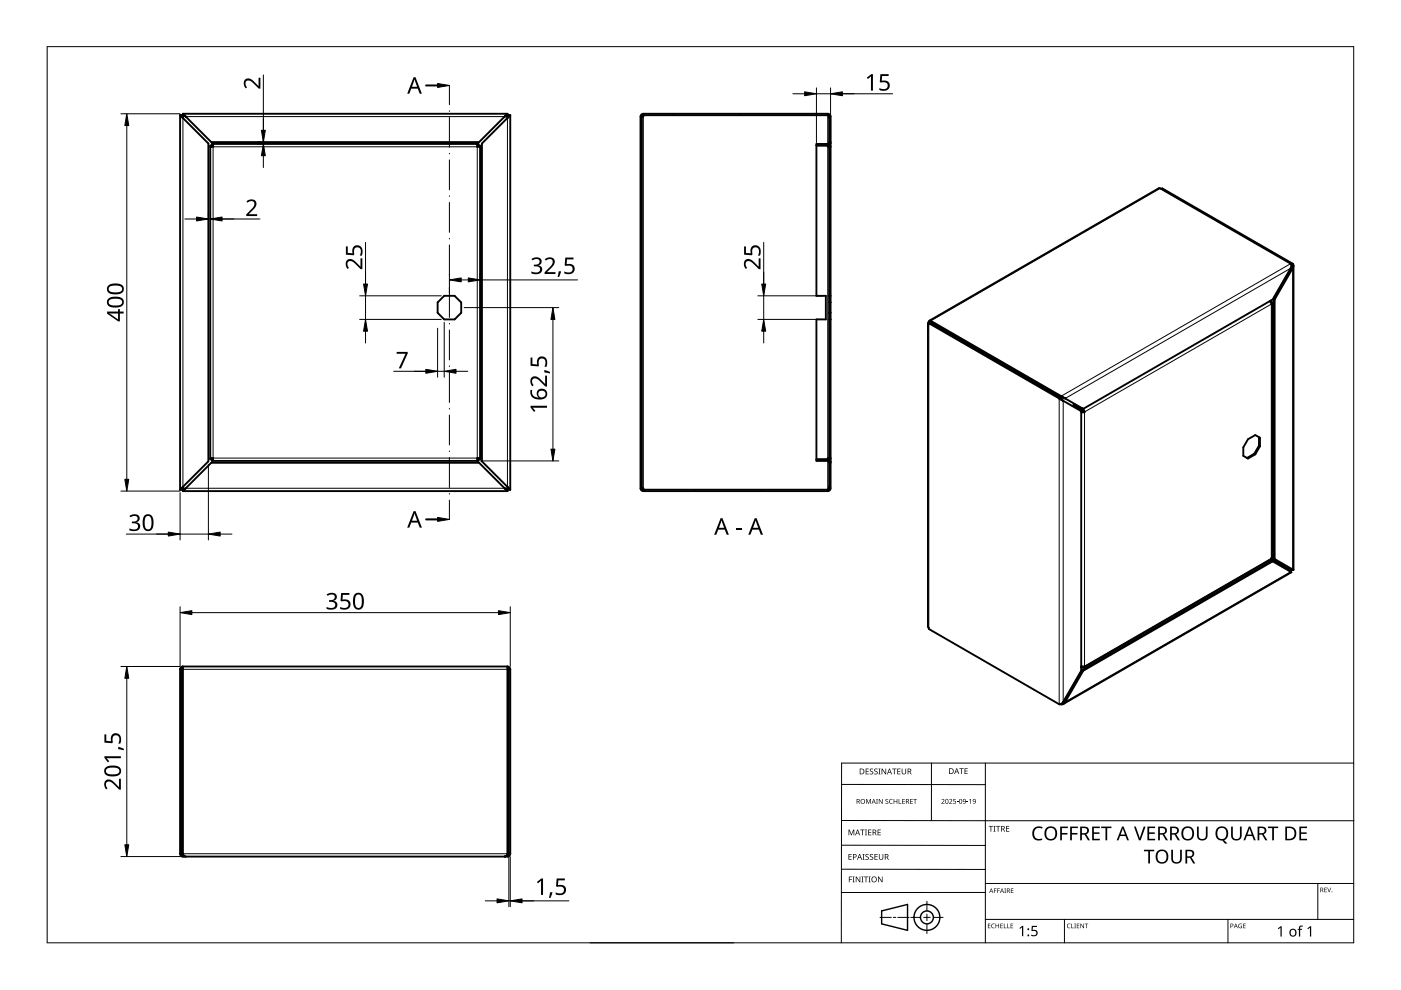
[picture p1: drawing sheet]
<svg xmlns="http://www.w3.org/2000/svg" width="297mm" height="210mm" viewBox="0 0 297 210" stroke-linecap="round" stroke-linejoin="round" font-family="sans-serif">
<g fill="none" stroke="#000" stroke-width=".21">
<path d="M38.8 24.7h68.8v78.8h-68.8zM45.2 31.1h56v66h-56zM136.4 24.7v78.8M175.5 24.4v6.1M175.5 30.8v.1M175.5 31.1v66M246 39.9l-48.7 28.1v.3l-.2 .1M273.6 55.9l-48.6 28.1M273.6 56.9l-47.8 27.6M273.9 56v.8M274.1 56.9v63.8M196.9 68.8v64.3"/>
<path d="M175.5 97.4h.1M175.5 97.7v6.1M224.6 84.5v64.8M225.4 85v63.8l.2-.1M229.9 87.3l39.6-22.8v53.9l-39.6 22.8zM273.6 121l-.2 .1M273.6 121.2l-47.8 27.6M273.9 120.6v.3M38.8 141.9h68.8M38.8 181h68.8"/>
</g>
<g fill="none" stroke="#000" stroke-width=".4">
<path d="M38.2 24.4l.6 .6M38.2 24.4h.3M38.2 24.4v79.4M38.5 24.4h.1M38.5 24.4l.3 .6M38.8 24.1h.1M38.8 24.4h.1M38.8 25l5.4 5.4v67.4l-5.4 5.4M38.8 24.1v.6h-.2M38.8 24.1h68.8M38.8 24.1l.6 .6M38.8 24.4l.6 .3"/>
<path d="M39.4 24.7h.1M44.9 31.1v-.2h-.3v66.5h.3v-.3M45.2 30.8h-.3v-.3h56.5v.3h-.2M45.2 30.5v.6h-.6M101.2 30.5v.6h.6M101.5 31.1v-.2h.3v66.5h-.3v-.3M107 24.7l-5.4 5.4h-56.8l-5.4-5.4M107 24.7h.1M107.6 24.1l-.6 .6M107.6 24.4l-.6 .3M107.6 25l-5.4 5.4v67.4l5.4 5.4M107.6 24.1v.6h.2"/>
<path d="M107.6 25h.1M107.8 24.7l-.2 .3M107.9 24.4l-.1 .3M107.9 24.4h.3M107.9 24.4h.1M108.2 24.4l-.6 .6M108.2 24.4h.1M108.2 24.4v79.4M136 24.3l.4-.2h39.1a.6 .6 0 0 1 .6 .6v78.8a.6 .6 0 0 1-.6 .6h-39.1a.6 .6 0 0 1-.6-.6v-78.8zM136.1 24.7v78.8M136.4 24.4h39.1M136.4 24.4v.3h-.3"/>
<path d="M136.4 24.4l-.3 .3M173.1 30.8h2.4l.3 .3M173.1 30.9h2.4v.2h.3M175.5 24.4h.1M175.5 24.4l.3 .6M175.5 24.4l.3 .3v5.9M175.6 24.4h.1M175.8 30.1h.3M175.8 31.1v66M175.8 30.4h.3M175.8 25h.1M176.1 31.1a.6 .6 0 0 0-.6-.6h-2.4v32.2h2v5h-2v30h2.4a.6 .6 0 0 0 .6-.6"/>
<path d="M246.2 40.1l.2-.2 27.7 16M273.6 55.9l.2 .4-.1 .6M273.6 56.9l-3.8 6.6-40.1 23.2-3.9-2.3M273.7 56.9h-.1M273.9 56v.8M273.9 56l-28.1-16.1-48.8 28.1M273.9 56.8l.2 .1M273.9 56.8l-3.9 6.6M273.9 56.8h.1M274.1 55.9l.1 .4M274.1 55.9l-.2 .1M274.1 56.9l-3.8 6.6"/>
<path d="M274.1 56.9h.1M274.2 56.3l-.1 .6M274.2 56.3v64.5M92.8 64.1l1.4-1.4h2.2l1.4 1.4v2.2l-1.4 1.4h-2.2l-1.4-1.4zM175.8 62.7h.3M175.8 67.7h.3M175.8 64.1h.3M175.8 66.3h.3M196.7 68.5l.1 64.5 .1 .4 27.7 15.9h.3M196.9 68.3l-.2 .2 .2 .3v-.3M196.9 68.5l.4-.2 27.7 15.9M196.9 68.5l27.7 16"/>
<path d="M196.9 68.3l27.9 16.1M196.9 68.3l.1-.3h.3l27.7 16M269.2 63.8l.3 .7 .2-.3-.2-.2M269.3 63.9h.1M269.3 63.8v.1M269.4 63.7l.1 .1M269.5 63.8v.2M269.5 63.8l-.2 .1M269.5 64l-.1 .1M269.7 64.2v53.9l-.2 .3M270 63.4v55l4.1 2.3M270 63.4l.3 .1"/>
<path d="M270.3 63.5v55M44.6 97.1h.6v.6M45.2 97.4h-.3v.3h56.5v-.3h-.2M101.8 97.1h-.6v.6M175.8 97.6v5.9l-.3 .3M175.8 97.1l-.3 .3h-2.4M175.8 98.1h.3M175.8 97.1h-.3v.3h-2.4M175.8 97.8h.3M224.6 84.5l.6 .4M224.8 84.4l.3 .3M224.8 84.4l-.2 .1"/>
<path d="M225 84.2l.6 .2M225 84l.7 .4M225 84v.2M225.1 84.7h.1M225.1 84.7l.1 .1M225.2 84.9h.1M225.3 84.9l.1 .1M225.3 84.9h.1M225.4 84.9l3.8 2.3v55l-3.8 6.6M225.4 85h.1M225.6 84.4h.1M225.7 84.4l.1 .1"/>
<path d="M225.7 84.4h.1M225.8 84.5h.1M227.4 86.1l.2-.1 1.7 1v.2M227.6 85.7l1.7 1M227.6 85.7v.3l1.7 1v-.3M227.8 85.6l-.2 .1M229.3 87.2l-.1 .1M229.5 86.9l-.4 .2M229.5 86.6v.3M229.5 86.6l-.2 .1M229.5 86.6l.4 .7M229.5 86.9l.2 .3"/>
<path d="M229.7 87.2h-.4M229.7 87.2l.2 .1M229.9 87.3l-.7 .1M265.9 96.2l.2 .1M265.9 96.2l-1.5 .9M266.9 94.5l-1 1.7M266.9 92.7v1.8M266.9 94.5l.2 .1M267.1 94.6v-1.8l-1-.6-1.5 .9-1 1.8v1.8l1 .5 1.5-.9M267.1 94.6l-1 1.7M38.6 103.5h.2v.6M38.8 103.2l-.3 .6h-.3"/>
<path d="M38.8 103.2l-.6 .6M38.8 104.1h68.8M38.8 103.8h.1M38.8 104.1h.1M39.4 103.5l-.6 .3M39.4 103.5l-.6 .6M39.4 103.5l5.4-5.4h56.8l5.4 5.4M39.4 103.5h.1M107 103.5l.6 .6M107 103.5l.6 .3M107.6 103.2l.2 .3M107.6 103.2h.1"/>
<path d="M107.6 103.2v.1M107.6 103.3l.6 .5M107.8 103.5h-.2v.6M107.8 103.5l.1 .3h.3M136.1 103.5h.3v.3M136.1 103.5l.3 .3M136.4 103.8h39.1M175.6 103.8h-.1M175.8 103.3l-.3 .5M175.8 103.2v.1M175.8 103.2h.1M269.5 118.6l4.2 2.4"/>
<path d="M269.5 118.4l-.1 .2-39.6 22.9M269.5 118.4l4.4 2.5M269.8 119l-40.1 23.2M273.4 121.1h.1M273.6 121.2h.1M273.6 121.2l-4-2.3-40.2 23.2M273.6 121.1h-.2M273.7 121.2l.1 .1M273.7 121h.1M273.7 121v.1M273.7 121l-.1 .1M273.7 121.1l.1 .2"/>
<path d="M273.8 121.3l-48.4 28M273.9 120.9h.1M273.9 120.6h.1M273.9 120.6v.3M274.1 120.7h.1M274.1 120.7l.1 .1M274.2 120.8h.1M274.2 120.8l-.3 .1M38.2 141.9v39.1M38.2 141.9h.3M38.5 141.9v39.1M38.8 141.3v39.7l.1 .3"/>
<path d="M38.8 141.3a.6 .6 0 0 0-.6 .6M38.8 141.6l-.3 .3M38.8 141.3h68.8M107.6 141.3v39.7l-.2 .4-.4 .2M107.6 141.6l.3 .3M107.6 141.3a.6 .6 0 0 1 .6 .6M107.9 141.9v39.1M107.9 141.9h.3M108.2 141.9v39.1M224.9 149.3h.1M225 149.2v.1M225 149.2l-.1 .1"/>
<path d="M225.4 148.8l-.4 .4M225.4 148.8h.1M225.4 149.3h-.4M225.6 148.7l-.3 .3M225.6 148.7l.2 .1M225.8 148.8l-.4 .5M225.8 148.8h.1M229.2 141.3l.7-.1-.1 .3h-.3M229.2 141.5l.1 .1M229.3 141.3h.1M229.3 141.3l-.1 .1M229.3 141.3v.3"/>
<path d="M229.4 141.3h-.1M229.4 142.1l.3 .1M229.4 142.1l-3.8 6.6M229.5 141.5l-.2 .1M229.5 141.3v.2M229.7 142.2l-3.9 6.6M38.2 181a.6 .6 0 0 0 .6 .6M38.2 181h.3M38.5 181l.3 .3M38.8 181.3v.3M38.8 181.3h.1M38.8 181.6h68.8"/>
<path d="M38.9 181.3l.5 .3M39.4 181.6h.1M107 181.6h.1M107.5 181.3h.1M107.6 181.3v.3M107.9 181h.3M107.9 181l-.3 .3M108.2 181a.6 .6 0 0 1-.6 .6"/>
</g>
<g fill="none" stroke="#000" stroke-width=".21">
<path d="M136.1 30.9l-.3 .3M142.9 24.1l-.3 .3M157 24.1l-.3 .3M171 24.1l-.3 .3M175.8 37.5l.3 .3M175.8 32.4l.3 .3M136.1 45l-.3 .3M136.1 59.1l-.3 .3M175.8 52.8l.3 .3M175.8 47.7l.3 .3M136.1 73.1l-.3 .3M175.8 78.3l.3 .3"/>
<path d="M175.8 68.1l.3 .3M136.1 87.2l-.3 .3M174.5 97.4l.3 .3M175.8 93.6l.3 .3M175.8 83.4l.3 .3M136.1 101.3l-.3 .3M147.6 103.8l-.3 .3M161.7 103.8l-.3 .3M176.1 103.5l-.3 .3"/>
</g>
<path d="M10 9.9h277v190h-277z" fill="none" stroke="#000" stroke-width=".21"/>
<g fill="none" stroke="#000" stroke-width=".21">
<path d="M178.4 179.2l30.5 .1M178.4 166.3l30.5 .1M178.5 174h108.6M197.5 161.8v12.2M208.9 161.8v38.1M287 161.8h-108.6v38.1M125.1 199.9h30.5M178.4 184.3h30.5M186.6 194.5h2.4M189.4 194.5h.5M190.4 194.5h2.4M193.1 194.5h2.1"/>
<path d="M195.8 194.5h1.4M196.5 191.1v2M196.5 193.8v1.4M196.5 195.9v2M197.9 194.5h2.1M208.9 189.2h-30.5M208.9 187.3h78.1M208.9 194.9h78.1M225.7 194.9v5M260.4 194.9v5M279.4 187.3v7.6"/>
</g>
<g fill="none" stroke="#000" stroke-width=".3">
<path d="M186.9 193.1l5.5-1.3v5.5l-5.5-1.4z"/>
<circle cx="196.5" cy="194.5" r="1.37"/>
<circle cx="196.5" cy="194.5" r="2.74"/>
</g>
<g fill="#000">
<path d="M179.9 175.9h.2l.4 1 .4-1h.2v1.2h-.1v-1.1l-.4 1.1h-.2l-.4-1.1 .1 1.1h-.2zM182.4 175.9h.9v.1h-.4v1.1h-.1v-1.1h-.4zM183.4 175.9h.4l-.1 .1v1l.1 .1h-.4l.1-.1v-1zM183.6 169.4h.2l.3 .8 .4-.8h.2v1h-.2v-.9l-.4 .9-.4-.9 .1 .9h-.2zM183.5 163h.7v.1h-.5v.4h.5v.1h-.5v.4h.5v.2h-.7zM184.1 175.9h.6v.1h-.5v.4h.5v.1h-.5v.5h.5v.1h-.6zM184.5 163.1l.4-.2 .2 .1v.1a.25 .25 0 0 0-.4-.1 .25 .25 0 0 0 0 .4 .4 .4 0 0 1 .5 .3 .4 .4 0 0 1-.3 .5 .4 .4 0 0 1-.5-.2h.1a.27 .27 0 0 0 .4 .1 .27 .27 0 0 0-.1-.4l-.3-.3zM185.4 163.1l.4-.2 .3 .1-.1 .1a.25 .25 0 0 0-.4-.1 .25 .25 0 0 0 0 .4 .4 .4 0 0 1 .5 .3 .4 .4 0 0 1-.3 .5 .4 .4 0 0 1-.5-.2h.1a.27 .27 0 0 0 .4 .1 .27 .27 0 0 0 0-.4l-.4-.3zM185.8 169.4h.3l-.1 .1v.8l.1 .1h-.3l.1-.1zM186.2 163h.5l-.2 .1v1l.2 .1h-.5l.2-.1v-1zM186.1 175.9h.6v.1h-.5v.4h.5v.1h-.5v.5h.5v.1h-.6zM186.3 169.4h.2l.5 .8v-.8h.1v1h-.1l-.6-.8v.8h-.1z"/>
<path d="M186.9 163h.2l.6 1v-1h.2v1.2h-.2l-.6-1v1h-.2zM187.8 169.5l.3-.1h.2v.2a.25 .25 0 0 0-.3-.1 .25 .25 0 0 0-.1 .3 .25 .25 0 0 0 .3 .1 .32 .32 0 0 1 0 .5 .32 .32 0 0 1-.5-.1 .25 .25 0 0 0 .4 .1 .25 .25 0 0 0 0-.4l-.3-.2zM188.6 169.5l.4-.1h.3l-.1 .2a.41 .41 0 0 0-.6 .3 .41 .41 0 0 0 .6 .4 .48 .48 0 0 1-.6-.1 .48 .48 0 0 1 0-.7zM189.1 163h1v.1h-.4v1.1h-.2v-1.1h-.4zM189.5 169.4h.1v.4h.5v-.4h.1v1h-.1v-.5h-.5v.5h-.1zM190.5 169.4h.2v.9h.4v.1h-.6zM190.2 163h.7v.1h-.5v.4h.5v.1h-.5v.4h.5v.2h-.7zM191.3 169.4h.5v.1h-.4v.3h.4v.1h-.4v.4h.4v.1h-.5zM191.2 163h.1v.8a.32 .32 0 0 0 .3 .3 .32 .32 0 0 0 .4-.4v-.7h.1v.7a.47 .47 0 0 1-.5 .5 .47 .47 0 0 1-.4-.5zM193 169.4h.5v.1h-.4v.3h.4v.1h-.4v.4h.4v.1h-.5zM193.6 169.4h.8v.1h-.3v.9h-.2v-.9h-.3zM199.6 169.5a.37 .37 0 0 1 .6 0 .37 .37 0 0 1-.2 .6l-.2 .2h.5v.1h-.7l.3-.4a.27 .27 0 0 0 .2-.3 .27 .27 0 0 0-.4-.1z"/>
<path d="M201.2 169.5a.37 .37 0 0 1 .6 0 .37 .37 0 0 1-.2 .6l-.2 .2h.5v.1h-.7l.3-.4a.27 .27 0 0 0 .3-.3 .27 .27 0 0 0-.5-.1zM202.1 169.4h.5v.1h-.4v.3a.34 .34 0 0 1 .5 .2 .34 .34 0 0 1-.2 .4 .34 .34 0 0 1-.4-.1 .29 .29 0 0 0 .4 0 .29 .29 0 0 0 0-.4 .29 .29 0 0 0-.4 0zM202.9 170l.3 .1zM203.4 162.9h.9v.1h-.4v1.1h-.1v-1.1h-.4zM204.9 170l.4 .1zM204.5 162.9h.7v.1h-.5v.4h.4v.1h-.4v.5h.5v.1h-.7zM205.5 169.6l.4-.2v1h-.2v-.9zM209.6 175.1h.9v.2h-.3v1h-.2v-1h-.4zM210.6 175.1h.5l-.2 .1v1l.2 .1h-.5l.2-.1v-1zM211.2 175.1h.9v.2h-.4v1h-.2v-1h-.3zM213.3 175.1h.7v.2h-.5v.3h.5v.2h-.5v.4h.5v.1h-.7zM219.2 175.6a1.63 1.63 0 0 1 1.9-.2l-.2 .3a1.14 1.14 0 0 0-1.4 .1 1.14 1.14 0 0 0-.2 1.4 1.11 1.11 0 0 0 1.7 .6v.3a1.52 1.52 0 0 1-2-.5 1.52 1.52 0 0 1 .2-2z"/>
<path d="M224.8 175.3h1.6v.3h-1.3v1h1.2v.3h-1.2v1.3h-.3zM226.9 175.3h1.6v.3h-1.2v1h1.1v.3h-1.1v1.3h-.4zM231.6 175.3h1.6v.3h-1.3v.9h1.2v.3h-1.2v1h1.3v.4h-1.6zM233.5 175.3h2.2v.3h-1v2.6h-.3v-2.6h-.9zM240.4 175.3h.4l.9 2.5 .8-2.5h.4l-1.1 2.9h-.3zM243.3 175.3h1.6v.3h-1.3v.9h1.2v.3h-1.2v1h1.3v.4h-1.6zM253.8 175.3h.4v1.8a.76 .76 0 0 0 .7 .8 .76 .76 0 0 0 .8-.8v-1.8h.3v1.8a1.12 1.12 0 0 1-1.1 1.1 1.12 1.12 0 0 1-1.1-1.1zM261 175.3h.4v1.8a.76 .76 0 0 0 .7 .8 .76 .76 0 0 0 .8-.8v-1.8h.4v1.8a1.12 1.12 0 0 1-1.2 1.1 1.12 1.12 0 0 1-1.1-1.1zM268.8 175.3h2.2v.3h-.9v2.6h-.4v-2.6h-.9zM275.5 175.3h1.6v.3h-1.2v.9h1.1v.3h-1.1v1h1.2v.4h-1.6zM180 185.8h.7v.2h-.6v.4h.5v.1h-.5v.6h-.1zM179.9 181.1h.7v.1h-.5v.4h.4v.1h-.4v.5h.5v.1h-.7z"/>
<path d="M180.8 185.8h.4l-.1 .2v.9l.1 .2h-.4l.1-.2v-.9zM181.4 185.8h.2l.7 1.1v-1.1h.1v1.3h-.2l-.6-1v1h-.2zM182.6 185.8h.5l-.2 .2v.9l.2 .2h-.5l.2-.2v-.9zM182.9 181.1h.4l-.1 .1v1l.1 .1h-.4l.1-.1v-1zM183.2 185.8h.9v.2h-.4v1.1h-.2v-1.1h-.3zM183.5 181.2l.5-.1h.2v.2a.25 .25 0 0 0-.4-.1 .25 .25 0 0 0 0 .4 .4 .4 0 0 1 .4 .3 .4 .4 0 0 1-.2 .4 .4 .4 0 0 1-.5-.2 .27 .27 0 0 0 .5 .1 .27 .27 0 0 0-.1-.4l-.4-.3zM184.2 185.8h.4l-.1 .2v.9l.1 .2h-.4l.1-.2v-.9zM184.5 181.2l.4-.1h.2v.2a.25 .25 0 0 0-.4-.1 .25 .25 0 0 0 0 .4 .4 .4 0 0 1 .5 .3 .4 .4 0 0 1-.3 .4 .4 .4 0 0 1-.5-.2h.1a.27 .27 0 0 0 .4 .1 .27 .27 0 0 0-.1-.4l-.3-.3zM185.4 181.1h.7v.1h-.5v.4h.5v.1h-.5v.5h.5v.1h-.7zM186.2 185.8h.1l.7 1.1v-1.1h.1v1.3h-.2l-.6-1v1h-.1zM186.3 181.1h.2v.8a.32 .32 0 0 0 .3 .3 .32 .32 0 0 0 .3-.3v-.8h.2v.8a.47 .47 0 0 1-.5 .4 .47 .47 0 0 1-.5-.4zM209.5 195.8h.5l-.4 .1v.3h.4l-.4 .1v.4l.4 .1h-.5z"/>
<path d="M210.3 196l.3-.2 .3 .1v.1a.39 .39 0 0 0-.6 .3 .39 .39 0 0 0 .6 .4 .46 .46 0 0 1-.7-.1 .46 .46 0 0 1 .1-.6zM210.7 188.4h.6l-.4 .1v.3h.4l-.4 .1v.4h-.2zM211.4 188.4h.6l-.4 .1v.3h.4l-.4 .1v.4h-.2zM211.1 195.8h.1v.4h.5v-.4h.1v1h-.1v-.5h-.5v.5h-.1zM212.1 195.8h.5l-.4 .1v.3h.4l-.4 .1v.4l.4 .1h-.5zM212.8 195.8h.2v.9l.4 .1h-.6zM212.9 188.4h.4l-.1 .1 .1 .8h-.4l.2-.1zM213.6 195.8h.1v.9l.4 .1h-.5zM214.3 195.8h.5l-.4 .1v.3h.4l-.4 .1v.4l.4 .1h-.5zM214.3 188.4h.6l-.5 .1v.3h.4l-.4 .1v.3l.5 .1h-.6zM216.1 196.8l.6-.5h.3v2.2h-.3v-1.9l-.4 .3zM218.8 196.3h1.1v.2h-.9l-.1 .7a.75 .75 0 0 1 1.1 .7 .75 .75 0 0 1-1.1 .6l-.3-.1v-.3l.3 .2a.51 .51 0 0 0 .8-.4 .51 .51 0 0 0-.7-.5l-.3-.1z"/>
<path d="M226.3 196l.4-.2 .3 .1-.1 .1a.39 .39 0 0 0-.6 .3 .39 .39 0 0 0 .6 .4 .46 .46 0 0 1-.6-.1 .46 .46 0 0 1 0-.6zM227.1 195.8h.2v.9l.4 .1h-.6zM227.8 195.8h.3l-.1 .1 .1 .9h-.3l.1-.1zM228.3 195.8h.5l-.4 .1v.3h.4l-.4 .1v.4l.4 .1h-.5zM229.1 195.8h.1l.5 .8v-.8h.1v1h-.1l-.5-.8v.8h-.1zM230 195.8h.7l-.3 .1v.9h-.1v-.9zM242.5 180.2h2.2v.3h-.9v2.6h-.3v-2.6h-1zM248.3 180.2h.4v1.9a.76 .76 0 0 0 .8 .7 .76 .76 0 0 0 .7-.7v-1.9h.4v1.9a1.12 1.12 0 0 1-1.2 1 1.12 1.12 0 0 1-1.1-1.1zM262.7 196l.6-.1-.1 .1a.4 .4 0 0 0-.5 .3 .4 .4 0 0 0 .5 .4v-.3l-.2-.1h.3v.5a.53 .53 0 0 1-.7-.1 .53 .53 0 0 1 .1-.7zM263.6 195.8h.5l-.4 .1v.3h.4l-.4 .1v.4l.4 .1h-.5zM270.9 196.8l.6-.4h.2v2.2h-.2v-1.9l-.4 .3zM275.5 196.4l.7-.1v.2h-.4l-.1 .2v.2h.4v.2h-.4v1.5h-.3v-1.5h-.3l.3-.2z"/>
<path d="M277.2 196.8l.6-.4h.2v2.2h-.3v-1.9l-.4 .3zM280.8 188.2h.5l-.4 .1v.3h.4l-.4 .1v.4l.4 .1h-.5zM281.4 188.2h.1l.3 .8 .3-.8h.1l-.3 1h-.1z"/>
<path d="M181.6 169.4h.3a.29 .29 0 0 1 .4 .2 .29 .29 0 0 1-.2 .4l.3 .4h-.2l-.2-.4h-.2v.4h-.2zM181.8 169.5v.4h.1a.2 .2 0 0 0 .2-.2 .2 .2 0 0 0-.2-.2z"/>
<path d="M181.8 175.9h.1l.5 1.2h-.2l-.1-.4h-.5l-.2 .4h-.1zM181.8 176l-.2 .6h.4z"/>
<path d="M182.3 163h.4a.61 .61 0 0 1 .6 .6 .61 .61 0 0 1-.7 .6h-.3zM182.4 163.1v.9h.2a.48 .48 0 0 0 .5-.4 .48 .48 0 0 0-.5-.5z"/>
<path d="M182.4 169.9a.51 .51 0 0 1 1 0 .51 .51 0 0 1-1 0zM182.6 169.9a.4 .4 0 0 0 .8 0 .4 .4 0 0 0-.8 0z"/>
<path d="M185 175.9h.3a.35 .35 0 0 1 .5 .2 .35 .35 0 0 1-.3 .5l.4 .5h-.2l-.3-.5h-.2v.5h-.2zM185.2 176v.5h.1a.23 .23 0 0 0 .3-.3 .23 .23 0 0 0-.3-.2z"/>
<path d="M185.2 169.4l.5 1-.3-.3h-.4l-.2 .3zM185.2 169.5l-.1 .5h.3z"/>
<path d="M188.5 163h.2l.4 1.2h-.1l-.2-.4h-.5l-.1 .4h-.2zM188.6 163.1l-.2 .6h.4z"/>
<path d="M192.1 169.4h.3a.29 .29 0 0 1 .3 .2 .29 .29 0 0 1-.2 .4l.3 .4h-.1l-.3-.4h-.2v.4h-.1zM192.2 169.5v.4h.2a.2 .2 0 0 0 .2-.2 .2 .2 0 0 0-.3-.2z"/>
<path d="M192.4 163h.4a.35 .35 0 0 1 .4 .2 .35 .35 0 0 1-.2 .4l.3 .6h-.2l-.3-.5h-.2v.5h-.2zM192.6 163.1v.4h.2a.23 .23 0 0 0 .3-.2 .23 .23 0 0 0-.3-.2z"/>
<path d="M200.5 169.5l.4-.1 .2 .2v.5l-.2 .3h-.3l-.2-.2zM200.6 169.6v.1a.37 .37 0 0 0-.1 .4 .37 .37 0 0 0 .4 .2 .4 .4 0 0 0 .1-.5 .4 .4 0 0 0-.4-.2z"/>
<path d="M201.2 162.9h.4a.61 .61 0 0 1 .6 .6 .61 .61 0 0 1-.6 .6h-.4zM201.4 163v1h.1a.48 .48 0 0 0 .5-.5 .48 .48 0 0 0-.4-.5z"/>
<path d="M202.8 162.9h.1l.5 1.2h-.2l-.1-.4h-.5l-.1 .4h-.2zM202.8 163l-.1 .6h.3z"/>
<path d="M203.5 169.5l.3-.1 .2 .2v.5l-.2 .3h-.3l-.1-.2zM203.5 169.6v.1a.37 .37 0 0 0-.1 .4 .37 .37 0 0 0 .4 .2 .4 .4 0 0 0 .1-.5 .4 .4 0 0 0-.4-.2z"/>
<path d="M204.2 169.5a.49 .49 0 0 1 .6 .4 .49 .49 0 0 1-.4 .5l-.2-.1h.4l.1-.4a.32 .32 0 0 1-.5 .1 .32 .32 0 0 1 0-.5zM204.3 169.7a.22 .22 0 0 0 .4 0 .22 .22 0 0 0-.4 0z"/>
<path d="M206.3 169.5a.49 .49 0 0 1 .6 .4 .49 .49 0 0 1-.4 .5l-.2-.1h.4l.1-.4a.32 .32 0 0 1-.5 .1 .32 .32 0 0 1 0-.5zM206.3 169.7a.25 .25 0 0 0 .5 0 .25 .25 0 0 0-.5 0z"/>
<path d="M212.3 175.1h.3a.35 .35 0 0 1 .4 .3 .35 .35 0 0 1-.2 .4l.3 .5h-.2l-.3-.5h-.2v.5h-.1zM212.4 175.2v.5h.2a.23 .23 0 0 0 .3-.2 .23 .23 0 0 0-.3-.3z"/>
<path d="M221.8 175.6a1.44 1.44 0 0 1 1.9-.1 1.44 1.44 0 0 1 .3 1.8 1.39 1.39 0 0 1-1.8 .8 1.39 1.39 0 0 1-.7-1.9zM222.1 175.8a1.23 1.23 0 0 0 .6 2.1 1.23 1.23 0 0 0 1.1-1 1.23 1.23 0 0 0-.6-1.3h-.6z"/>
<path d="M229 175.3h.8a.84 .84 0 0 1 1 .5 .84 .84 0 0 1-.5 1.1l.8 1.3h-.4l-.7-1.2h-.6v1.2h-.4zM229.4 175.6v1.1h.4a.56 .56 0 0 0 .7-.6 .56 .56 0 0 0-.7-.5z"/>
<path d="M237.9 175.2h.3l1.2 3h-.4l-.4-.9h-1.1l-.4 .9h-.3zM238.1 175.6l-.5 1.3h.9z"/>
<path d="M245.5 175.3h.8a.84 .84 0 0 1 1.1 .5 .84 .84 0 0 1-.6 1.1l.8 1.3h-.4l-.7-1.2h-.6v1.2h-.4zM245.9 175.6v1.1h.4a.56 .56 0 0 0 .7-.6 .56 .56 0 0 0-.7-.5z"/>
<path d="M248.1 175.3h.8a.84 .84 0 0 1 1 .5 .84 .84 0 0 1-.5 1.1l.8 1.3h-.5l-.7-1.2h-.5v1.2h-.4zM248.5 175.6v1.1h.4a.56 .56 0 0 0 .7-.6 .56 .56 0 0 0-.7-.5z"/>
<path d="M250.8 175.6a1.44 1.44 0 0 1 1.9-.1 1.44 1.44 0 0 1 .4 1.8 1.39 1.39 0 0 1-1.9 .8 1.39 1.39 0 0 1-.7-1.9zM251.2 175.8a1.23 1.23 0 0 0 .5 2.1 1.23 1.23 0 0 0 1.1-1 1.23 1.23 0 0 0-.6-1.3h-.6z"/>
<path d="M258.1 175.6a1.42 1.42 0 0 1 1.8-.2 1.42 1.42 0 0 1 .4 1.8l-.2 .6-.5 .3 .6 .8h-.5l-.5-.7a1.53 1.53 0 0 1-1.5-.9 1.53 1.53 0 0 1 .4-1.7zM258.4 175.8a1.23 1.23 0 0 0 .5 2.1 1.23 1.23 0 0 0 1.1-1 1.23 1.23 0 0 0-.5-1.3h-.7z"/>
<path d="M264.8 175.2h.3l1.1 3h-.3l-.4-.9h-1.2l-.3 .9h-.4zM264.9 175.6l-.4 1.3h.9z"/>
<path d="M266.6 175.3h.8a.84 .84 0 0 1 1.1 .5 .84 .84 0 0 1-.6 1.1l.8 1.3h-.4l-.7-1.2h-.6v1.2h-.4zM267 175.6v1.1h.4a.56 .56 0 0 0 .7-.6 .56 .56 0 0 0-.7-.5z"/>
<path d="M272.5 175.3h.9a1.46 1.46 0 0 1 1.4 1.5 1.46 1.46 0 0 1-1.5 1.4h-.8zM272.9 175.6v2.3h.4a1.14 1.14 0 0 0 1.2-1.1 1.14 1.14 0 0 0-1.1-1.2z"/>
<path d="M180.8 181.1h.4a.41 .41 0 0 1 .4 .5 .41 .41 0 0 1-.6 .2v.5h-.2zM181 181.2v.5a.29 .29 0 0 0 .5-.3 .29 .29 0 0 0-.5-.2z"/>
<path d="M182.2 181.1h.1l.5 1.2h-.2l-.1-.4h-.5l-.1 .4h-.2zM182.3 181.2l-.2 .6h.3z"/>
<path d="M184.7 186.5a.61 .61 0 0 1 1.2 0 .61 .61 0 0 1-1.2 0zM184.9 186.5a.45 .45 0 0 0 .9 0 .45 .45 0 0 0-.9 0z"/>
<path d="M187.6 181.1h.3a.35 .35 0 0 1 .5 .2 .35 .35 0 0 1-.3 .4l.4 .6h-.2l-.3-.5h-.3v.5h-.1zM187.7 181.2v.5h.2a.23 .23 0 0 0 .3-.3 .23 .23 0 0 0-.3-.2z"/>
<path d="M210.1 188.4l.5 .9-.2-.3h-.4l-.3 .3zM210.2 188.5l-.2 .4h.3z"/>
<path d="M212.4 188.4l.5 .9-.3-.3h-.3l-.3 .3zM212.4 188.5l-.1 .4h.3z"/>
<path d="M213.5 188.4h.2a.28 .28 0 0 1 .4 .2 .28 .28 0 0 1-.2 .3l.3 .4-.4-.4h-.2v.4h-.1zM213.6 188.5v.3h.1a.19 .19 0 0 0 .3-.2 .19 .19 0 0 0-.3-.1z"/>
<path d="M245.4 180.5a1.44 1.44 0 0 1 1.8-.1 1.44 1.44 0 0 1 .4 1.8 1.39 1.39 0 0 1-1.8 .8 1.39 1.39 0 0 1-.7-1.9zM245.7 180.7a1.23 1.23 0 0 0 .6 2.1 1.23 1.23 0 0 0 1-1 1.23 1.23 0 0 0-.5-1.3h-.7z"/>
<path d="M251.3 180.2h.8a.84 .84 0 0 1 1.1 .5 .84 .84 0 0 1-.6 1.1l.8 1.3h-.4l-.7-1.2h-.6v1.2h-.4zM251.7 180.5v1.1h.4a.56 .56 0 0 0 .7-.6 .56 .56 0 0 0-.7-.5z"/>
<path d="M260.9 195.8h.2a.32 .32 0 0 1 .4 .4 .32 .32 0 0 1-.5 .2v.4h-.1zM261 195.9v.4a.24 .24 0 0 0 .4-.2 .24 .24 0 0 0-.4-.2z"/>
<path d="M262 195.8l.4 1-.2-.3h-.4l-.2 .3zM262 196l-.1 .4h.3z"/>
<path d="M273.6 197.1a.82 .82 0 0 1 1.2 .1 .82 .82 0 0 1-.2 1.2 .82 .82 0 0 1-1.2-.4zM273.8 197.2a.6 .6 0 0 0-.1 .8 .6 .6 0 0 0 .8 .2l.1-.3a.53 .53 0 0 0-.1-.6 .53 .53 0 0 0-.7-.1z"/>
<path d="M279.9 188.2h.3a.28 .28 0 0 1 .3 .2 .28 .28 0 0 1-.1 .3l.2 .5-.3-.4h-.2v.4h-.2zM280.1 188.3v.4h.1a.19 .19 0 0 0 .2-.2 .19 .19 0 0 0-.2-.2z"/>
<circle cx="218" cy="198.3" r=".2"/>
<circle cx="218" cy="197" r=".2"/>
<circle cx="282.4" cy="189.1" r=".09"/>
</g>
<g fill="none" stroke="#000" stroke-width=".21">
<path d="M95.3 18.1v4.1M95.3 23.5v.1M95.3 24.9v6.3M95.3 32.5v.1M95.3 33.9v6.3M95.3 41.5v.1M95.3 42.9v6.4M95.3 50.5v.2M95.3 51.9v6.4M95.3 59.6v.1M95.3 60.9v6.4M95.3 68.6v.1"/>
<path d="M95.3 70v6.3M95.3 77.6v.1M95.3 79v6.3M95.3 86.6v.1M95.3 88v6.4M95.3 95.6v.1M95.3 97v6.4M95.3 104.6v.2M95.3 106v4.1"/>
</g>
<path d="M92.8 17.7l2.5 .4-2.5 .4zM90.3 18h2.5v.2h-2.5zM92.8 109.7l2.5 .4-2.5 .4zM90.3 110h2.5v.2h-2.5z" fill="#000" stroke="#000" stroke-width=".21"/>
<g fill="#000">
<path d="M87.7 16.4h.4l1.3 3.5h-.4l-.4-1.1h-1.4l-.4 1.1h-.5zM87.9 16.8l-.6 1.6h1.1z"/>
<path d="M87.7 108.4h.4l1.3 3.5h-.4l-.4-1.1h-1.4l-.4 1.1h-.5zM87.9 108.8l-.6 1.6h1.1z"/>
</g>
<g fill="#000">
<path d="M51.9 16.9a1.5 1.5 0 0 1 2.2 .6l.7 .7v-1.7h.4v2.3h-.3l-1.2-1.1a.98 .98 0 0 0-1.6-.3v.5l.3 .6-.3 .2a1.47 1.47 0 0 1-.2-1.8zM183.8 16.5l.9-.8h.4v3.5h-.4v-3l-.7 .5zM186.7 15.7h1.7v.4h-1.4l-.1 1a1.17 1.17 0 0 1 1.8 1 1.17 1.17 0 0 1-1.6 1.1l-.7-.1v-.4a1.03 1.03 0 0 0 1.1 .2 1.03 1.03 0 0 0 .7-.8 .93 .93 0 0 0-1.5-.6l-.2-.1zM52.3 42.7a1.16 1.16 0 0 1 1.3-.4 1.16 1.16 0 0 1 .8 1.1l-.4 .7-1.2 1.3h1.7v.4h-2.3v-.4l1.1-1.1a.98 .98 0 0 0 .3-1.6h-.5l-.6 .3zM73.3 52.2h.4v1.4l1 .1a1.17 1.17 0 0 1 1-1.7 1.17 1.17 0 0 1 1.2 1.6l-.2 .6h-.4a1.03 1.03 0 0 0 .3-1 1.03 1.03 0 0 0-.8-.8 .93 .93 0 0 0-.7 1.5l-.1 .2-1.7-.1zM73.5 55.2a1.5 1.5 0 0 1 2.2 .6l.7 .7v-1.7h.4v2.3h-.3l-1.1-1.1a.98 .98 0 0 0-1.7-.3v.5l.3 .6-.3 .2a1.47 1.47 0 0 1-.2-1.8zM112.7 54.9a1.25 1.25 0 0 1 1.2-.4 1.25 1.25 0 0 1 .9 .9 .85 .85 0 0 1-.7 .9 .93 .93 0 0 1 .9 1 .93 .93 0 0 1-1.1 .8l-1.2-.1v-.5a1.24 1.24 0 0 0 1.8-.2 .71 .71 0 0 0-1-.8h-.3v-.4a.81 .81 0 0 0 .9-.1 .81 .81 0 0 0 .3-.8 1.02 1.02 0 0 0-1.5 0zM115.5 55a1.16 1.16 0 0 1 1.3-.5 1.16 1.16 0 0 1 .8 1.2l-.3 .7-1.3 1.3h1.8v.4h-2.3v-.4l1.1-1.1a.98 .98 0 0 0 .2-1.6l-.4-.1-.7 .4zM118.5 57.5l.5 .1-.5 1.1h-.3zM119.9 54.6h1.7v.4h-1.4l-.1 1a1.17 1.17 0 0 1 1.8 1 1.17 1.17 0 0 1-1.6 1.1l-.7-.1v-.5a1.03 1.03 0 0 0 1.1 .3 1.03 1.03 0 0 0 .7-.8 .93 .93 0 0 0-1.5-.6l-.2-.1zM157.8 52.2h.4v1.4l1 .1a1.17 1.17 0 0 1 .9-1.7 1.17 1.17 0 0 1 1.2 1.6l-.2 .6h-.4a1.03 1.03 0 0 0 .3-1 1.03 1.03 0 0 0-.8-.8 .93 .93 0 0 0-.7 1.5l-.1 .2-1.6-.1zM158 55.2a1.5 1.5 0 0 1 2.1 .6l.8 .7v-1.7h.3v2.3h-.3l-1.1-1.1a.98 .98 0 0 0-1.7-.3v.5l.3 .6-.3 .2a1.46 1.46 0 0 1-.1-1.8z"/>
<path d="M84.1 74.6h2.3v.3l-1.4 3.2h-.5l1.5-3.1h-1.9zM112.5 75.8h.4v1.4l1 .1a1.17 1.17 0 0 1 1-1.7 1.17 1.17 0 0 1 1.1 1.5l-.2 .7h-.4a1.03 1.03 0 0 0-.5-1.8 .93 .93 0 0 0-.6 1.5l-.2 .2-1.6-.1zM115.4 78.5l1.2 .4v.3l-1.2-.3zM112.7 80.1a1.5 1.5 0 0 1 2.1 .6l.8 .7v-1.8h.4v2.3h-.4l-1.1-1.1a.98 .98 0 0 0-1.7-.2v.4l.3 .7-.3 .2a1.47 1.47 0 0 1-.1-1.8zM112.5 86h3.5v.5l-3.1-.1 .6 .7-.3 .2-.7-.9zM27.4 109.4a1.25 1.25 0 0 1 1.3-.4 1.25 1.25 0 0 1 .9 .9 .85 .85 0 0 1-.7 .8 .93 .93 0 0 1 .8 1.1 .93 .93 0 0 1-1 .8l-1.3-.2v-.4a1.24 1.24 0 0 0 1.9-.3 .71 .71 0 0 0-1-.8h-.3v-.3a.81 .81 0 0 0 .8-.1 .81 .81 0 0 0 .3-.8 1.02 1.02 0 0 0-1.4 0zM156 111.9h1.2v.4h-1.2zM69.3 126a1.25 1.25 0 0 1 1.2-.4 1.25 1.25 0 0 1 .9 .9 .85 .85 0 0 1-.7 .9 .93 .93 0 0 1 .9 1 .93 .93 0 0 1-1.1 .9l-1.3-.2v-.4a1.24 1.24 0 0 0 1.9-.3 .71 .71 0 0 0-1-.8h-.3v-.4a.81 .81 0 0 0 .8 0 .81 .81 0 0 0 .3-.8 1.02 1.02 0 0 0-1.4-.1zM72.3 125.7h1.8v.4h-1.4l-.1 1a1.17 1.17 0 0 1 1.7 1 1.17 1.17 0 0 1-1.6 1.2l-.6-.2v-.4a1.03 1.03 0 0 0 1.8-.6 .93 .93 0 0 0-1.5-.6l-.2-.1zM22.1 155.7h.4v1.4l1 .1a1.17 1.17 0 0 1 1-1.8 1.17 1.17 0 0 1 1.2 1.6l-.2 .7h-.4a1.03 1.03 0 0 0 .3-1.1 1.03 1.03 0 0 0-.8-.7 .93 .93 0 0 0-.7 1.5l-.1 .2-1.7-.2zM25.1 158.4l1.2 .4v.3l-1.2-.3zM22.3 165.5a1.5 1.5 0 0 1 2.2 .7l.7 .7v-1.8h.4v2.3h-.3l-1.1-1.1a.98 .98 0 0 0-1.7-.2v.4l.3 .7-.3 .2a1.47 1.47 0 0 1-.2-1.9z"/>
<path d="M22.1 160.3h3.5v.5l-3-.1 .6 .7-.3 .2-.8-.9zM113.8 187l1-.7h.3v3.4h-.4v-3l-.6 .6zM116.6 189.2h.5l-.4 1.2h-.3zM118 186.3h1.8v.4h-1.4l-.1 1a1.17 1.17 0 0 1 1.7 .9 1.17 1.17 0 0 1-1.6 1.2l-.6-.2v-.4a1.03 1.03 0 0 0 1.1 .3 1.03 1.03 0 0 0 .7-.8 .93 .93 0 0 0-1.5-.7l-.2-.1z"/>
<path d="M22.9 63.4a2.59 2.59 0 0 1 3.2 .1 1.22 1.22 0 0 1-.2 1.3 1.22 1.22 0 0 1-1.2 .4 1.53 1.53 0 0 1-2-1zM23.2 63.6a.75 .75 0 0 0 0 .9 .75 .75 0 0 0 .9 .3l1-.1a.69 .69 0 0 0 .8-.6 .69 .69 0 0 0-.8-.7h-1.3z"/>
<path d="M22.9 60.6a2.6 2.6 0 0 1 3.2 .2 1.22 1.22 0 0 1-.2 1.3 1.22 1.22 0 0 1-1.2 .3 1.53 1.53 0 0 1-2-1zM23.2 60.8a.75 .75 0 0 0 0 .9 .75 .75 0 0 0 .9 .3l1-.1a.69 .69 0 0 0 .8-.6 .69 .69 0 0 0-.8-.7h-1.3z"/>
<path d="M22.7 66.1h2.3v-.6h.4v.6h.8v.4h-.8v1.6h-.3l-2.4-1.6zM23.2 66.4l1.8 1.3v-1.2z"/>
<path d="M112.5 82.7h.3a1.18 1.18 0 0 0 1.4 1.5 1.08 1.08 0 0 1-.1-1.6 1.08 1.08 0 0 1 1.6 .1 1.22 1.22 0 0 1 .1 1.5 1.22 1.22 0 0 1-1.3 .5 1.63 1.63 0 0 1-2-2zM114.1 83.5a.8 .8 0 0 0 1.6 0 .8 .8 0 0 0-1.6 0z"/>
<path d="M30.7 109.3a1.16 1.16 0 0 1 1.3-.1 1.16 1.16 0 0 1 .5 1.2 1.69 1.69 0 0 1-1 2.2 1.27 1.27 0 0 1-1.3-1.6l.2-1.1zM30.9 109.6a2.16 2.16 0 0 0 .3 2.6 .82 .82 0 0 0 .9-1 1.35 1.35 0 0 0-.7-1.8z"/>
<path d="M152.8 109.9h.4l1.3 3.5h-.4l-.4-1.1h-1.4l-.4 1.1h-.5zM153 110.3l-.6 1.6h1.1z"/>
<path d="M160 109.9h.4l1.4 3.5h-.5l-.4-1.1h-1.4l-.4 1.1h-.4zM160.2 110.3l-.5 1.6h1.1z"/>
<path d="M75.3 125.9a1.16 1.16 0 0 1 1.3 0 1.16 1.16 0 0 1 .5 1.2 1.69 1.69 0 0 1-1 2.2 1.27 1.27 0 0 1-1.3-1.6l.1-1.2zM75.5 126.2a2.16 2.16 0 0 0 .3 2.7 .82 .82 0 0 0 .9-1.1 1.35 1.35 0 0 0-.7-1.8z"/>
<path d="M22.3 162.8a2.6 2.6 0 0 1 3.3 .2 1.22 1.22 0 0 1-.2 1.3 1.22 1.22 0 0 1-1.3 .3 1.53 1.53 0 0 1-2-1zM22.7 163a.75 .75 0 0 0-.1 1 .75 .75 0 0 0 .9 .2h1a.69 .69 0 0 0 .8-.7 .69 .69 0 0 0-.8-.7h-1.3z"/>
</g>
<g fill="none" stroke="#000" stroke-width=".21">
<path d="M55.8 15.9v14.6M168.1 19.9h2.5M173.1 18.6v11.6M173.1 19.9h16.2M176.1 18.6v11.9M25.6 24.1h12.6M26.9 26.6v75M54.6 30.5h.6M54.6 30.1h.6M55.8 33v2.5M39.2 46.4h2.5M44.2 45.2v.6"/>
<path d="M44.2 46.4h10.9M44.6 45.2v.6M77.5 51.4v16.3M95.3 58.1v4M97.8 59.3h1.5M101.8 58.1v.6M101.8 59.3h20.6M161.9 51.4v16.3M76.2 62.7h17.4M76.2 67.7h17.4M77.5 70.2v2.5M83.4 78.7h10.8"/>
<path d="M92.8 69.6v10.4M94.2 68.3v11.7M96.7 78.7h2.5M98.4 65.2h20.1M117.2 67.7v27.5M160.7 62.7h13.8M160.7 67.7h13.8M161.9 70.2v2.5M44.2 98.4v16.1M101.8 97.7h16.7M25.6 104.1h12.6M26.8 113.2h17.4"/>
<path d="M38.2 104.4v10.1M46.7 113.2h2.5M38.2 128.6v12.7h-12.6M40.7 129.9h65M108.2 128.6v12.7M26.9 143.8v35.3M25.6 181.6h13.2M102.9 191h2.5M107.9 181.6v10.7M107.9 191h12.7M108.2 181.6v10.7"/>
</g>
<g fill="#000" stroke="#000" stroke-width=".21">
<path d="M170.6 19.5l2.5 .4-2.5 .4zM26.9 24.1l.4 2.5h-.8zM55.8 30.5l.5 2.5h-.9zM55.4 27.6h.9l-.5 2.5zM176.1 19.9l2.5-.4v.8zM41.7 46l2.5 .4-2.5 .4zM44.6 46.4l2.5-.4v.8zM95.3 59.3l2.5-.4v.9zM99.3 58.9l2.5 .4-2.5 .5zM77.5 67.7l.4 2.5h-.8zM77.1 60.2h.8l-.4 2.5zM90.3 78.3l2.5 .4-2.5 .4z"/>
<path d="M94.2 78.7l2.5-.4v.8zM117.2 65.2l.4 2.5h-.8zM161.9 67.7l.4 2.5h-.8zM161.5 60.2h.8l-.4 2.5zM116.8 95.2h.8l-.4 2.5zM26.5 101.6h.8l-.4 2.5zM35.7 112.8l2.5 .4-2.5 .5zM44.2 113.2l2.5-.4v.9zM38.2 129.9l2.5-.4v.8zM105.7 129.5l2.5 .4-2.5 .4zM26.9 141.3l.4 2.5h-.8zM26.5 179.1h.8l-.4 2.5z"/>
<path d="M105.4 190.6l2.5 .4-2.5 .4zM108.2 191l2.5-.4v.8z"/>
</g>
</svg>
